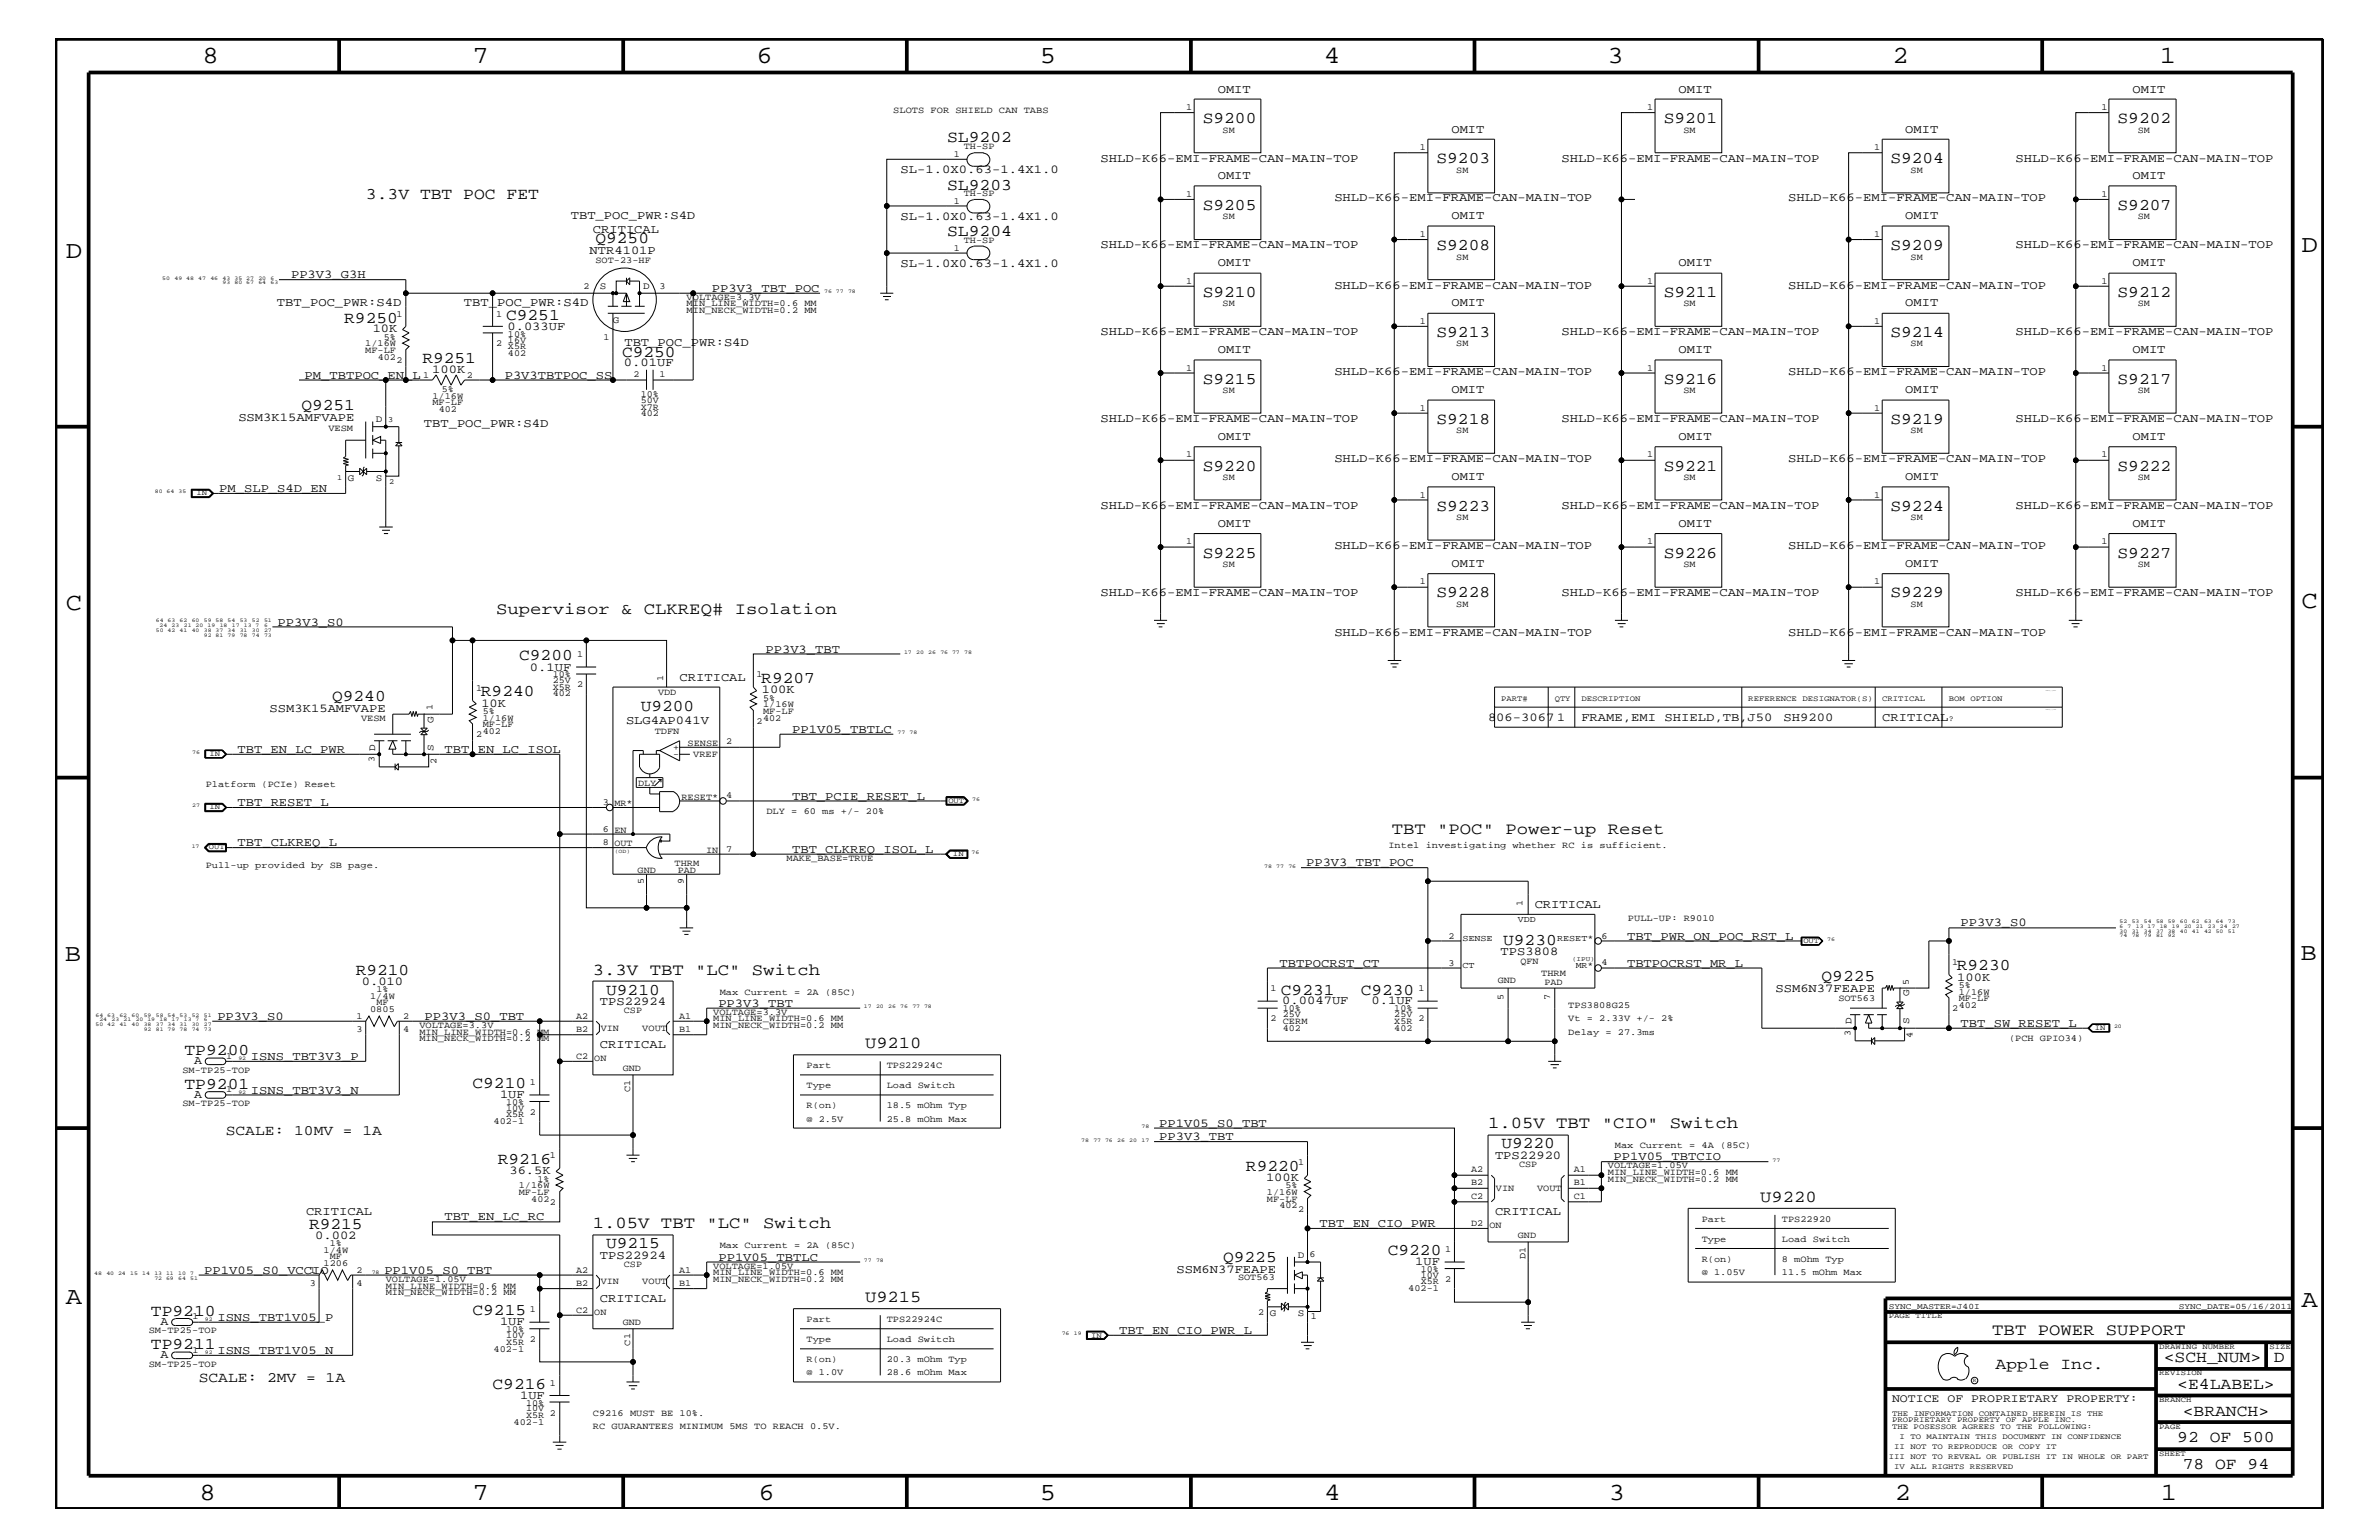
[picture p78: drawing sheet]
<svg xmlns="http://www.w3.org/2000/svg" width="432mm" height="279mm" viewBox="0 0 432 279" stroke-linecap="round" stroke-linejoin="round" font-family="sans-serif">
<defs><g id="words">
<g font-size="4.5">
<text x="36.7" y="11.5">8</text>
<text x="85.8" y="11.5">7</text>
<text x="137.3" y="11.5">6</text>
<text x="188.7" y="11.5">5</text>
<text x="240.3" y="11.5">4</text>
<text x="291.8" y="11.5">3</text>
<text x="343.5" y="11.5">2</text>
<text x="392" y="11.5">1</text>
<text x="11.9" y="46.8">D</text>
<text x="417.7" y="45.7">D</text>
<text x="11.9" y="110.6">C</text>
<text x="417.7" y="110.3">C</text>
<text x="11.8" y="174.3">B</text>
<text x="417.6" y="174.2">B</text>
<text x="11.9" y="236.7">A</text>
<text x="417.7" y="237.1">A</text>
<text x="36.2" y="272.1">8</text>
<text x="85.8" y="272.1">7</text>
<text x="137.7" y="272.1">6</text>
<text x="188.7" y="272.1">5</text>
<text x="240.4" y="272.1">4</text>
<text x="292" y="272.1">3</text>
<text x="343.9" y="272.1">2</text>
<text x="392.2" y="272.1">1</text>
</g>
<g font-size="3">
<text x="218.3" y="22.4">S9200</text>
<text x="302" y="22.4">S9201</text>
<text x="384.3" y="22.4">S9202</text>
<text x="171.9" y="25.9">SL9202</text>
<text x="260.7" y="29.7">S9203</text>
<text x="343.1" y="29.7">S9204</text>
<text x="171.9" y="34.4">SL9203</text>
<text x="66.4" y="36.2">3.3V TBT POC FET</text>
<text x="218.3" y="38.1">S9205</text>
<text x="384.3" y="38.1">S9207</text>
<text x="108.1" y="44.1">Q9250</text>
<text x="171.9" y="42.9">SL9204</text>
<text x="260.7" y="45.4">S9208</text>
<text x="343.1" y="45.4">S9209</text>
<text x="218.3" y="53.9">S9210</text>
<text x="302" y="53.9">S9211</text>
<text x="384.3" y="53.9">S9212</text>
<text x="62.5" y="58.5">R9250</text>
<text x="91.9" y="58">C9251</text>
<text x="76.7" y="65.9">R9251</text>
<text x="112.9" y="64.7">C9250</text>
<text x="260.7" y="61.2">S9213</text>
<text x="343.1" y="61.2">S9214</text>
<text x="218.3" y="69.6">S9215</text>
<text x="302" y="69.6">S9216</text>
<text x="384.3" y="69.6">S9217</text>
<text x="54.7" y="74.4">Q9251</text>
<text x="260.7" y="76.9">S9218</text>
<text x="343.1" y="76.9">S9219</text>
<text x="218.3" y="85.4">S9220</text>
<text x="302" y="85.4">S9221</text>
<text x="384.3" y="85.4">S9222</text>
<text x="260.7" y="92.7">S9223</text>
<text x="343.1" y="92.7">S9224</text>
<text x="218.3" y="101.2">S9225</text>
<text x="302" y="101.2">S9226</text>
<text x="384.3" y="101.2">S9227</text>
<text x="90" y="111.4">Supervisor &amp; CLKREQ# Isolation</text>
<text x="260.7" y="108.4">S9228</text>
<text x="343.1" y="108.4">S9229</text>
<text x="94.2" y="119.8">C9200</text>
<text x="138.2" y="124">R9207</text>
<text x="60.3" y="127.1">Q9240</text>
<text x="87.3" y="126.4">R9240</text>
<text x="116.3" y="129.1">U9200</text>
<text x="252.6" y="151.3">TBT &quot;POC&quot; Power-up Reset</text>
<text x="272.8" y="171.4">U9230</text>
<text x="64.6" y="176.9">R9210</text>
<text x="107.6" y="176.8">3.3V TBT &quot;LC&quot; Switch</text>
<text x="330.6" y="178">Q9225</text>
<text x="355.2" y="176.1">R9230</text>
<text x="110" y="180.5">U9210</text>
<text x="232.5" y="180.5">C9231</text>
<text x="247" y="180.5">C9230</text>
<text x="33.5" y="191.5">TP9200</text>
<text x="157" y="190.2">U9210</text>
<text x="33.5" y="197.6">TP9201</text>
<text x="85.8" y="197.4">C9210</text>
<text x="270.1" y="204.7">1.05V TBT &quot;CIO&quot; Switch</text>
<text x="272.5" y="208.3">U9220</text>
<text x="90.3" y="211.3">R9216</text>
<text x="226.1" y="212.5">R9220</text>
<text x="319.5" y="218">U9220</text>
<text x="56.1" y="223">R9215</text>
<text x="107.6" y="222.9">1.05V TBT &quot;LC&quot; Switch</text>
<text x="110" y="226.5">U9215</text>
<text x="251.9" y="227.7">C9220</text>
<text x="222" y="229">Q9225</text>
<text x="27.4" y="238.8">TP9210</text>
<text x="85.8" y="238.6">C9215</text>
<text x="157" y="236.2">U9215</text>
<text x="27.4" y="244.8">TP9211</text>
<text x="361.6" y="242.3">TBT POWER SUPPORT</text>
<text x="89.4" y="252">C9216</text>
<text x="362.2" y="248.4">Apple Inc.</text>
<text x="392.7" y="247.1">&lt;SCH_NUM&gt;</text>
<text x="395.2" y="252">&lt;E4LABEL&gt;</text>
<text x="412.7" y="247.1">D</text>
<text x="396.2" y="256.8">&lt;BRANCH&gt;</text>
<text x="395.2" y="261.6">92 OF 500</text>
<text x="396.2" y="266.6">78 OF 94</text>
</g>
<g font-size="2.6">
<text x="41" y="205.9">SCALE: 10MV = 1A</text>
<text x="36.1" y="250.7">SCALE: 2MV = 1A</text>
</g>
<g font-size="2.2">
<text x="221" y="16.8">OMIT</text>
<text x="304.7" y="16.8">OMIT</text>
<text x="387.1" y="16.8">OMIT</text>
<text x="199.8" y="29.3">SHLD-K66-EMI-FRAME-CAN-MAIN-TOP</text>
<text x="263.4" y="24.1">OMIT</text>
<text x="283.4" y="29.3">SHLD-K66-EMI-FRAME-CAN-MAIN-TOP</text>
<text x="345.8" y="24.1">OMIT</text>
<text x="365.8" y="29.3">SHLD-K66-EMI-FRAME-CAN-MAIN-TOP</text>
<text x="163.4" y="31.4">SL-1.0X0.63-1.4X1.0</text>
<text x="221" y="32.5">OMIT</text>
<text x="387.1" y="32.5">OMIT</text>
<text x="103.6" y="39.8">TBT_POC_PWR:S4D</text>
<text x="163.4" y="40">SL-1.0X0.63-1.4X1.0</text>
<text x="242.2" y="36.5">SHLD-K66-EMI-FRAME-CAN-MAIN-TOP</text>
<text x="263.4" y="39.8">OMIT</text>
<text x="324.6" y="36.5">SHLD-K66-EMI-FRAME-CAN-MAIN-TOP</text>
<text x="345.8" y="39.8">OMIT</text>
<text x="107" y="46.1">NTR4101P</text>
<text x="107.6" y="42.3">CRITICAL</text>
<text x="199.8" y="45.1">SHLD-K66-EMI-FRAME-CAN-MAIN-TOP</text>
<text x="365.8" y="45.1">SHLD-K66-EMI-FRAME-CAN-MAIN-TOP</text>
<text x="52.8" y="50.5">PP3V3_G3H</text>
<text x="129.2" y="52.9">PP3V3_TBT_POC</text>
<text x="163.4" y="48.5">SL-1.0X0.63-1.4X1.0</text>
<text x="221" y="48.3">OMIT</text>
<text x="242.2" y="52.4">SHLD-K66-EMI-FRAME-CAN-MAIN-TOP</text>
<text x="304.7" y="48.3">OMIT</text>
<text x="324.6" y="52.4">SHLD-K66-EMI-FRAME-CAN-MAIN-TOP</text>
<text x="387.1" y="48.3">OMIT</text>
<text x="50.2" y="55.6">TBT_POC_PWR:S4D</text>
<text x="84.2" y="55.6">TBT_POC_PWR:S4D</text>
<text x="92.1" y="59.8">0.033UF</text>
<text x="263.4" y="55.6">OMIT</text>
<text x="345.8" y="55.6">OMIT</text>
<text x="67.6" y="60.3">10K</text>
<text x="113.3" y="62.9">TBT_POC_PWR:S4D</text>
<text x="199.8" y="60.8">SHLD-K66-EMI-FRAME-CAN-MAIN-TOP</text>
<text x="221" y="64">OMIT</text>
<text x="283.4" y="60.8">SHLD-K66-EMI-FRAME-CAN-MAIN-TOP</text>
<text x="304.7" y="64">OMIT</text>
<text x="365.8" y="60.8">SHLD-K66-EMI-FRAME-CAN-MAIN-TOP</text>
<text x="387.1" y="64">OMIT</text>
<text x="55.3" y="68.7">PM_TBTPOC_EN_L</text>
<text x="78.4" y="67.6">100K</text>
<text x="91.6" y="68.7">P3V3TBTPOC_SS</text>
<text x="113.2" y="66.5">0.01UF</text>
<text x="242.2" y="68.1">SHLD-K66-EMI-FRAME-CAN-MAIN-TOP</text>
<text x="263.4" y="71.3">OMIT</text>
<text x="324.6" y="68.1">SHLD-K66-EMI-FRAME-CAN-MAIN-TOP</text>
<text x="345.8" y="71.3">OMIT</text>
<text x="43.3" y="76.3">SSM3K15AMFVAPE</text>
<text x="76.9" y="77.4">TBT_POC_PWR:S4D</text>
<text x="199.8" y="76.6">SHLD-K66-EMI-FRAME-CAN-MAIN-TOP</text>
<text x="283.4" y="76.6">SHLD-K66-EMI-FRAME-CAN-MAIN-TOP</text>
<text x="365.8" y="76.6">SHLD-K66-EMI-FRAME-CAN-MAIN-TOP</text>
<text x="221" y="79.9">OMIT</text>
<text x="242.2" y="83.8">SHLD-K66-EMI-FRAME-CAN-MAIN-TOP</text>
<text x="304.7" y="79.9">OMIT</text>
<text x="324.6" y="83.8">SHLD-K66-EMI-FRAME-CAN-MAIN-TOP</text>
<text x="387.1" y="79.9">OMIT</text>
<text x="39.8" y="89.2">PM_SLP_S4D_EN</text>
<text x="263.4" y="87.1">OMIT</text>
<text x="345.8" y="87.1">OMIT</text>
<text x="199.8" y="92.3">SHLD-K66-EMI-FRAME-CAN-MAIN-TOP</text>
<text x="221" y="95.6">OMIT</text>
<text x="283.4" y="92.3">SHLD-K66-EMI-FRAME-CAN-MAIN-TOP</text>
<text x="304.7" y="95.6">OMIT</text>
<text x="365.8" y="92.3">SHLD-K66-EMI-FRAME-CAN-MAIN-TOP</text>
<text x="387.1" y="95.6">OMIT</text>
<text x="242.2" y="99.6">SHLD-K66-EMI-FRAME-CAN-MAIN-TOP</text>
<text x="324.6" y="99.6">SHLD-K66-EMI-FRAME-CAN-MAIN-TOP</text>
<text x="263.4" y="102.9">OMIT</text>
<text x="345.8" y="102.9">OMIT</text>
<text x="50.4" y="113.6">PP3V3_S0</text>
<text x="199.8" y="108.1">SHLD-K66-EMI-FRAME-CAN-MAIN-TOP</text>
<text x="283.4" y="108.1">SHLD-K66-EMI-FRAME-CAN-MAIN-TOP</text>
<text x="365.8" y="108.1">SHLD-K66-EMI-FRAME-CAN-MAIN-TOP</text>
<text x="138.9" y="118.4">PP3V3_TBT</text>
<text x="242.2" y="115.3">SHLD-K66-EMI-FRAME-CAN-MAIN-TOP</text>
<text x="324.6" y="115.3">SHLD-K66-EMI-FRAME-CAN-MAIN-TOP</text>
<text x="96.2" y="121.7">0.1UF</text>
<text x="123.4" y="123.5">CRITICAL</text>
<text x="138.3" y="125.8">100K</text>
<text x="48.9" y="129.1">SSM3K15AMFVAPE</text>
<text x="87.4" y="128.2">10K</text>
<text x="113.6" y="131.3">SLG4AP041V</text>
<text x="270.1" y="130.8">806-3067</text>
<text x="282.7" y="130.8">1</text>
<text x="287" y="130.8">FRAME,EMI SHIELD,TB,J50</text>
<text x="323.7" y="130.8">SH9200</text>
<text x="341.6" y="130.8">CRITICAL</text>
<text x="43.1" y="136.6">TBT_EN_LC_PWR</text>
<text x="80.7" y="136.6">TBT_EN_LC_ISOL</text>
<text x="143.8" y="133">PP1V05_TBTLC</text>
<text x="43.1" y="146.2">TBT_RESET_L</text>
<text x="143.8" y="145.1">TBT_PCIE_RESET_L</text>
<text x="43.1" y="153.5">TBT_CLKREQ_L</text>
<text x="143.8" y="154.7">TBT_CLKREQ_ISOL_L</text>
<text x="237.1" y="157.2">PP3V3_TBT_POC</text>
<text x="278.6" y="164.7">CRITICAL</text>
<text x="272.4" y="173.3">TPS3808</text>
<text x="295.3" y="170.5">TBT_PWR_ON_POC_RST_L</text>
<text x="355.9" y="168.1">PP3V3_S0</text>
<text x="65.7" y="178.7">0.010</text>
<text x="232.2" y="175.4">TBTPOCRST_CT</text>
<text x="295.3" y="175.4">TBTPOCRST_MR_L</text>
<text x="322.2" y="179.9">SSM6N37FEAPE</text>
<text x="355.3" y="177.9">100K</text>
<text x="39.5" y="185">PP3V3_S0</text>
<text x="77" y="185">PP3V3_S0_TBT</text>
<text x="108.9" y="182.4">TPS22924</text>
<text x="130.4" y="182.7">PP3V3_TBT</text>
<text x="232.7" y="182.2">0.0047UF</text>
<text x="248.9" y="182.2">0.1UF</text>
<text x="108.9" y="190.2">CRITICAL</text>
<text x="355.9" y="186.3">TBT_SW_RESET_L</text>
<text x="35.2" y="193.1">A</text>
<text x="45.6" y="192.3">ISNS_TBT3V3_P</text>
<text x="35.2" y="199.2">A</text>
<text x="45.6" y="198.4">ISNS_TBT3V3_N</text>
<text x="90.8" y="199.2">1UF</text>
<text x="210.4" y="204.4">PP1V05_S0_TBT</text>
<text x="210.4" y="206.9">PP3V3_TBT</text>
<text x="92.5" y="213">36.5K</text>
<text x="229.8" y="214.2">100K</text>
<text x="271.4" y="210.3">TPS22920</text>
<text x="292.9" y="210.5">PP1V05_TBTCIO</text>
<text x="55.5" y="220.4">CRITICAL</text>
<text x="80.7" y="221.4">TBT_EN_LC_RC</text>
<text x="271.4" y="220.4">CRITICAL</text>
<text x="57.2" y="224.7">0.002</text>
<text x="239.5" y="222.6">TBT_EN_CIO_PWR</text>
<text x="37.1" y="231.1">PP1V05_S0_VCCIO</text>
<text x="69.8" y="231.1">PP1V05_S0_TBT</text>
<text x="108.9" y="228.5">TPS22924</text>
<text x="130.4" y="228.7">PP1V05_TBTLC</text>
<text x="213.5" y="230.9">SSM6N37FEAPE</text>
<text x="256.9" y="229.6">1UF</text>
<text x="39.5" y="239.6">ISNS_TBT1V05_P</text>
<text x="108.9" y="236.2">CRITICAL</text>
<text x="29.1" y="240.4">A</text>
<text x="39.5" y="245.6">ISNS_TBT1V05_N</text>
<text x="90.8" y="240.5">1UF</text>
<text x="203.1" y="242">TBT_EN_CIO_PWR_L</text>
<text x="29.1" y="246.4">A</text>
<text x="94.4" y="253.8">1UF</text>
</g>
<text font-size="2.1" x="343.4" y="254.4">NOTICE OF PROPRIETARY PROPERTY:</text>
<g font-size="1.8">
<text x="108.9" y="52.5">S</text>
<text x="116.8" y="52.5">D</text>
<text x="111.3" y="58.6">G</text>
<text x="68.2" y="76.7">D</text>
<text x="63.2" y="87.2">G</text>
<text x="68.2" y="87.2">S</text>
<text x="78.7" y="131.1" transform="rotate(-90 78.7 131.1)">G</text>
<text x="68.1" y="136.2" transform="rotate(-90 68.1 136.2)">D</text>
<text x="78.7" y="136.2" transform="rotate(-90 78.7 136.2)">S</text>
<text x="336" y="185.9" transform="rotate(-90 336 185.9)">D</text>
<text x="346.5" y="185.9" transform="rotate(-90 346.5 185.9)">S</text>
<text x="346.5" y="180.8" transform="rotate(-90 346.5 180.8)">G</text>
<text x="235.5" y="228.2">D</text>
<text x="230.5" y="238.8">G</text>
<text x="235.5" y="238.8">S</text>
</g>
<g font-size="1.7">
<text x="162.1" y="20.4">SLOTS FOR SHIELD CAN TABS</text>
<text x="215.3" y="20">1</text>
<text x="299" y="20">1</text>
<text x="381.4" y="20">1</text>
<text x="173.1" y="28.6">1</text>
<text x="174.9" y="27.1">TH-SP</text>
<text x="221.9" y="24.1">SM</text>
<text x="257.7" y="27.2">1</text>
<text x="305.6" y="24.1">SM</text>
<text x="340.2" y="27.2">1</text>
<text x="388" y="24.1">SM</text>
<text x="174.9" y="35.6">TH-SP</text>
<text x="215.3" y="35.8">1</text>
<text x="264.3" y="31.4">SM</text>
<text x="346.8" y="31.4">SM</text>
<text x="381.4" y="35.8">1</text>
<text x="173.1" y="37">1</text>
<text x="221.9" y="39.8">SM</text>
<text x="388" y="39.8">SM</text>
<text x="108.1" y="47.7">SOT-23-HF</text>
<text x="173.1" y="45.5">1</text>
<text x="174.9" y="44.1">TH-SP</text>
<text x="257.7" y="43">1</text>
<text x="264.3" y="47.1">SM</text>
<text x="340.2" y="43">1</text>
<text x="346.8" y="47.1">SM</text>
<text x="105.9" y="52.5">2</text>
<text x="119.7" y="52.5">3</text>
<text x="215.3" y="51.5">1</text>
<text x="299" y="51.5">1</text>
<text x="381.4" y="51.5">1</text>
<text x="72" y="57.4">1</text>
<text x="90.1" y="57.4">1</text>
<text x="124.6" y="54.4">VOLTAGE=3.3V</text>
<text x="124.6" y="56.8">MIN_NECK_WIDTH=0.2 MM</text>
<text x="124.6" y="55.6">MIN_LINE_WIDTH=0.6 MM</text>
<text x="221.9" y="55.6">SM</text>
<text x="257.7" y="58.8">1</text>
<text x="305.6" y="55.6">SM</text>
<text x="340.2" y="58.8">1</text>
<text x="388" y="55.6">SM</text>
<text x="66.3" y="64">MF-LF</text>
<text x="66.3" y="62.9">1/16W</text>
<text x="68.6" y="65.3">402</text>
<text x="69.7" y="61.7">5%</text>
<text x="72" y="65.9">2</text>
<text x="90.1" y="62.9">2</text>
<text x="92.2" y="62.2">16V</text>
<text x="92.2" y="61.1">10%</text>
<text x="92.2" y="64.5">402</text>
<text x="92.2" y="63.4">X5R</text>
<text x="109.6" y="61.7">1</text>
<text x="264.3" y="62.9">SM</text>
<text x="346.8" y="62.9">SM</text>
<text x="76.8" y="68.5">1</text>
<text x="80.2" y="71.1">5%</text>
<text x="84.8" y="68.5">2</text>
<text x="115" y="68.4">2</text>
<text x="116.3" y="72">10%</text>
<text x="119.7" y="68.4">1</text>
<text x="215.3" y="67.3">1</text>
<text x="221.9" y="71.3">SM</text>
<text x="299" y="67.3">1</text>
<text x="305.6" y="71.3">SM</text>
<text x="381.4" y="67.3">1</text>
<text x="388" y="71.3">SM</text>
<text x="78.5" y="72.3">1/16W</text>
<text x="78.5" y="73.5">MF-LF</text>
<text x="79.6" y="74.7">402</text>
<text x="116.3" y="73.2">50V</text>
<text x="116.3" y="75.6">402</text>
<text x="116.3" y="74.4">X7R</text>
<text x="257.7" y="74.5">1</text>
<text x="340.2" y="74.5">1</text>
<text x="59.6" y="78.3">VESM</text>
<text x="215.3" y="83">1</text>
<text x="264.3" y="78.6">SM</text>
<text x="299" y="83">1</text>
<text x="346.8" y="78.6">SM</text>
<text x="381.4" y="83">1</text>
<text x="221.9" y="87.1">SM</text>
<text x="305.6" y="87.1">SM</text>
<text x="388" y="87.1">SM</text>
<text x="257.7" y="90.3">1</text>
<text x="264.3" y="94.3">SM</text>
<text x="340.2" y="90.3">1</text>
<text x="346.8" y="94.3">SM</text>
<text x="215.3" y="98.7">1</text>
<text x="299" y="98.7">1</text>
<text x="381.4" y="98.7">1</text>
<text x="221.9" y="102.9">SM</text>
<text x="257.7" y="106">1</text>
<text x="305.6" y="102.9">SM</text>
<text x="340.2" y="106">1</text>
<text x="388" y="102.9">SM</text>
<text x="264.3" y="110.2">SM</text>
<text x="346.8" y="110.2">SM</text>
<text x="104.7" y="119.2">1</text>
<text x="86.4" y="125.3">1</text>
<text x="100.3" y="125.2">X5R</text>
<text x="100.3" y="122.9">10%</text>
<text x="100.3" y="124">25V</text>
<text x="104.7" y="124.7">2</text>
<text x="120.4" y="123.5" transform="rotate(-90 120.4 123.5)">1</text>
<text x="137.3" y="122.9">1</text>
<text x="65.5" y="130.8">VESM</text>
<text x="78.5" y="128.9" transform="rotate(-90 78.5 128.9)">1</text>
<text x="87.6" y="131.9">MF-LF</text>
<text x="87.6" y="129.6">5%</text>
<text x="87.6" y="130.8">1/16W</text>
<text x="100.3" y="126.4">402</text>
<text x="119.5" y="126.2">VDD</text>
<text x="137.3" y="131.3">2</text>
<text x="138.5" y="129.6">MF-LF</text>
<text x="138.5" y="130.8">402</text>
<text x="138.5" y="127.1">5%</text>
<text x="138.5" y="128.3">1/16W</text>
<text x="86.4" y="133.8">2</text>
<text x="87.6" y="133.2">402</text>
<text x="118.8" y="133.2">TDFN</text>
<text x="122.2" y="136">+</text>
<text x="122.2" y="137.3">-</text>
<text x="124.8" y="135.3">SENSE</text>
<text x="125.8" y="137.3">VREF</text>
<text x="131.8" y="135.1">2</text>
<text x="37.3" y="142.9">Platform (PCIe) Reset</text>
<text x="68" y="138.3" transform="rotate(-90 68 138.3)">3</text>
<text x="79.2" y="138.5" transform="rotate(-90 79.2 138.5)">2</text>
<text x="115.8" y="142.5">DLY</text>
<text x="109.4" y="146">3</text>
<text x="111.5" y="146.2">MR*</text>
<text x="123.7" y="145.1">RESET*</text>
<text x="131.8" y="144.8">4</text>
<text x="139.1" y="147.7">DLY = 60 ms +/- 20%</text>
<text x="109.4" y="153.3">8</text>
<text x="109.4" y="150.9">6</text>
<text x="111.5" y="153.5">OUT</text>
<text x="111.5" y="151.1">EN</text>
<text x="128.2" y="154.7">IN</text>
<text x="131.8" y="154.5">7</text>
<text x="252" y="153.8">Intel investigating whether RC is sufficient.</text>
<text x="37.3" y="157.4">Pull-up provided by SB page.</text>
<text x="115.7" y="158.4">GND</text>
<text x="116.8" y="160.5" transform="rotate(-90 116.8 160.5)">5</text>
<text x="122.4" y="157.2">THRM</text>
<text x="123" y="158.4">PAD</text>
<text x="124.1" y="160.5" transform="rotate(-90 124.1 160.5)">9</text>
<text x="142.7" y="156.2">MAKE_BASE=TRUE</text>
<text x="276.4" y="164.5" transform="rotate(-90 276.4 164.5)">1</text>
<text x="295.5" y="167.1">PULL-UP: R9010</text>
<text x="262.9" y="170.3">2</text>
<text x="290.7" y="170.3">6</text>
<text x="68.3" y="179.9">1%</text>
<text x="230.6" y="179.9">1</text>
<text x="257.5" y="179.9">1</text>
<text x="262.9" y="175.2">3</text>
<text x="271.9" y="178.4">GND</text>
<text x="276" y="174.9">QFN</text>
<text x="279.7" y="177.2">THRM</text>
<text x="280.3" y="178.7">PAD</text>
<text x="290.7" y="175.1">4</text>
<text x="346.5" y="178.7" transform="rotate(-90 346.5 178.7)">5</text>
<text x="354.3" y="175">1</text>
<text x="355.5" y="179.3">5%</text>
<text x="64.7" y="184.9">1</text>
<text x="67.2" y="183.6">0805</text>
<text x="67.2" y="181.2">1/4W</text>
<text x="68.3" y="182.4">MF</text>
<text x="73.2" y="184.9">2</text>
<text x="104.6" y="184.9">A2</text>
<text x="113.2" y="183.8">CSP</text>
<text x="123.3" y="184.9">A1</text>
<text x="129.5" y="184.1">VOLTAGE=3.3V</text>
<text x="129.5" y="185.3">MIN_LINE_WIDTH=0.6 MM</text>
<text x="130.6" y="180.5">Max Current = 2A (85C)</text>
<text x="230.6" y="185.3">2</text>
<text x="232.8" y="185.8">CERM</text>
<text x="232.8" y="183.5">10%</text>
<text x="232.8" y="184.6">25V</text>
<text x="253.1" y="185.8">X5R</text>
<text x="253.1" y="183.5">10%</text>
<text x="253.1" y="184.6">25V</text>
<text x="257.5" y="185.3">2</text>
<text x="272.9" y="181.5" transform="rotate(-90 272.9 181.5)">5</text>
<text x="281.3" y="181.5" transform="rotate(-90 281.3 181.5)">7</text>
<text x="284.6" y="182.9">TPS3808G25</text>
<text x="284.6" y="185.3">Vt = 2.33V +/- 2%</text>
<text x="333.7" y="181.6">SOT563</text>
<text x="354.3" y="183.5">2</text>
<text x="355.5" y="181.6">MF-LF</text>
<text x="355.5" y="182.9">402</text>
<text x="355.5" y="180.5">1/16W</text>
<text x="64.7" y="187.2">3</text>
<text x="73.2" y="187.2">4</text>
<text x="76.1" y="186.5">VOLTAGE=3.3V</text>
<text x="76.1" y="187.7">MIN_LINE_WIDTH=0.6 MM</text>
<text x="76.1" y="188.9">MIN_NECK_WIDTH=0.2 MM</text>
<text x="104.6" y="187.2">B2</text>
<text x="109.1" y="187">VIN</text>
<text x="116.6" y="187">VOUT</text>
<text x="123.3" y="187.2">B1</text>
<text x="129.5" y="186.5">MIN_NECK_WIDTH=0.2 MM</text>
<text x="232.8" y="187">402</text>
<text x="253.1" y="187">402</text>
<text x="284.6" y="187.7">Delay = 27.3ms</text>
<text x="335.9" y="188" transform="rotate(-90 335.9 188)">3</text>
<text x="347.1" y="188.2" transform="rotate(-90 347.1 188.2)">4</text>
<text x="364.7" y="188.9">(PCH GPIO34)</text>
<text x="33.1" y="194.7">SM-TP25-TOP</text>
<text x="41.1" y="192.1">1</text>
<text x="96.2" y="196.8">1</text>
<text x="104.6" y="192.1">C2</text>
<text x="107.9" y="192.6">ON</text>
<text x="113" y="194.3">GND</text>
<text x="146.4" y="193.7">Part</text>
<text x="146.4" y="197.4">Type</text>
<text x="161" y="193.7">TPS22924C</text>
<text x="161" y="197.4">Load Switch</text>
<text x="33.1" y="200.7">SM-TP25-TOP</text>
<text x="41.1" y="198.1">1</text>
<text x="89.6" y="204">402-1</text>
<text x="91.9" y="202.7">X5R 2</text>
<text x="91.9" y="200.4">10%</text>
<text x="91.9" y="201.5">10V</text>
<text x="114.4" y="198.1" transform="rotate(-90 114.4 198.1)">C1</text>
<text x="146.4" y="203.5">@ 2.5V</text>
<text x="146.4" y="201">R(on)</text>
<text x="161" y="201">18.5 mOhm Typ</text>
<text x="161" y="203.5">25.8 mOhm Max</text>
<text x="293.1" y="208.3">Max Current = 4A (85C)</text>
<text x="94.1" y="215.6">1/16W</text>
<text x="97.5" y="214.4">1%</text>
<text x="99.8" y="210.2">1</text>
<text x="233.3" y="215.6">5%</text>
<text x="235.6" y="211.4">1</text>
<text x="267" y="215.1">B2</text>
<text x="267" y="212.7">A2</text>
<text x="275.7" y="211.7">CSP</text>
<text x="285.7" y="215.1">B1</text>
<text x="285.7" y="212.7">A1</text>
<text x="291.8" y="211.9">VOLTAGE=1.05V</text>
<text x="291.8" y="213.2">MIN_LINE_WIDTH=0.6 MM</text>
<text x="291.8" y="214.4">MIN_NECK_WIDTH=0.2 MM</text>
<text x="94.1" y="216.9">MF-LF</text>
<text x="96.4" y="218">402</text>
<text x="99.8" y="218.6">2</text>
<text x="230" y="218">MF-LF</text>
<text x="230" y="216.9">1/16W</text>
<text x="232.2" y="219.2">402</text>
<text x="235.6" y="219.8">2</text>
<text x="267" y="217.5">C2</text>
<text x="271.5" y="216.1">VIN</text>
<text x="279" y="216.1">VOUT</text>
<text x="285.7" y="217.5">C1</text>
<text x="308.9" y="221.7">Part</text>
<text x="323.4" y="221.7">TPS22920</text>
<text x="58.7" y="227.3">1/4W</text>
<text x="59.9" y="226">1%</text>
<text x="130.6" y="226.5">Max Current = 2A (85C)</text>
<text x="262.3" y="227.1">1</text>
<text x="267" y="222.4">D2</text>
<text x="270.3" y="222.9">ON</text>
<text x="275.5" y="224.6">GND</text>
<text x="308.9" y="225.3">Type</text>
<text x="323.4" y="225.3">Load Switch</text>
<text x="56.2" y="233.3">3</text>
<text x="56.2" y="231">1</text>
<text x="58.7" y="229.6">1206</text>
<text x="59.9" y="228.5">MF</text>
<text x="64.7" y="233.3">4</text>
<text x="64.7" y="231">2</text>
<text x="70" y="232.6">VOLTAGE=1.05V</text>
<text x="70" y="233.8">MIN_LINE_WIDTH=0.6 MM</text>
<text x="104.6" y="233.3">B2</text>
<text x="104.6" y="230.9">A2</text>
<text x="109.1" y="233">VIN</text>
<text x="113.2" y="229.9">CSP</text>
<text x="116.6" y="233">VOUT</text>
<text x="123.3" y="233.3">B1</text>
<text x="123.3" y="230.9">A1</text>
<text x="129.5" y="230.2">VOLTAGE=1.05V</text>
<text x="129.5" y="231.3">MIN_LINE_WIDTH=0.6 MM</text>
<text x="129.5" y="232.6">MIN_NECK_WIDTH=0.2 MM</text>
<text x="224.7" y="232.2">SOT563</text>
<text x="237.7" y="228.1">6</text>
<text x="257.9" y="233">X5R 2</text>
<text x="257.9" y="230.7">10%</text>
<text x="257.9" y="231.8">10V</text>
<text x="276.9" y="228.4" transform="rotate(-90 276.9 228.4)">D1</text>
<text x="308.9" y="231.3">@ 1.05V</text>
<text x="308.9" y="229">R(on)</text>
<text x="323.4" y="231.3">11.5 mOhm Max</text>
<text x="323.4" y="229">8 mOhm Typ</text>
<text x="35" y="239.4">1</text>
<text x="70" y="235">MIN_NECK_WIDTH=0.2 MM</text>
<text x="96.2" y="238">1</text>
<text x="104.6" y="238.2">C2</text>
<text x="107.9" y="238.6">ON</text>
<text x="146.4" y="239.9">Part</text>
<text x="161" y="239.9">TPS22924C</text>
<text x="228.3" y="238.6">2</text>
<text x="237.9" y="239.4">1</text>
<text x="255.6" y="234.3">402-1</text>
<text x="27" y="241.9">SM-TP25-TOP</text>
<text x="35" y="245.4">1</text>
<text x="89.6" y="245.2">402-1</text>
<text x="91.9" y="244">X5R 2</text>
<text x="91.9" y="241.7">10%</text>
<text x="91.9" y="242.8">10V</text>
<text x="113" y="240.3">GND</text>
<text x="114.4" y="244.1" transform="rotate(-90 114.4 244.1)">C1</text>
<text x="146.4" y="243.5">Type</text>
<text x="161" y="243.5">Load Switch</text>
<text x="27" y="248">SM-TP25-TOP</text>
<text x="99.8" y="251.4">1</text>
<text x="146.4" y="249.5">@ 1.0V</text>
<text x="146.4" y="247.1">R(on)</text>
<text x="161" y="247.1">20.3 mOhm Typ</text>
<text x="161" y="249.5">28.6 mOhm Max</text>
<text x="95.5" y="257.3">X5R</text>
<text x="95.5" y="255">10%</text>
<text x="95.5" y="256.1">10V</text>
<text x="99.8" y="256.8">2</text>
<text x="107.6" y="256.8">C9216 MUST BE 10%.</text>
<text x="93.2" y="258.5">402-1</text>
<text x="107.6" y="259.3">RC GUARANTEES MINIMUM 5MS TO REACH 0.5V.</text>
</g>
<g font-size="1.6">
<text x="275.5" y="167.3">VDD</text>
<text x="265.4" y="170.7">SENSE</text>
<text x="282.6" y="170.7">RESET*</text>
<text x="265.4" y="175.6">CT</text>
<text x="286" y="175.6">MR*</text>
</g>
<g font-size="1.5">
<text x="342.8" y="237.4">SYNC_MASTER=J40I</text>
<text x="395.5" y="237.4">SYNC_DATE=05/16/2011</text>
</g>
<g font-size="1.4">
<text x="70.4" y="76.6">3</text>
<text x="35.6" y="89.9">IN</text>
<text x="61.2" y="87.1">1</text>
<text x="70.6" y="87.8">2</text>
<text x="272.5" y="127.1">PART#</text>
<text x="282.2" y="127.1">QTY</text>
<text x="287" y="127.1">DESCRIPTION</text>
<text x="317.3" y="127.1">REFERENCE DESIGNATOR(S)</text>
<text x="341.6" y="127.1">CRITICAL</text>
<text x="353.7" y="130.8">?</text>
<text x="353.7" y="127.1">BOM OPTION</text>
<text x="38" y="137.2">IN</text>
<text x="38" y="146.8">IN</text>
<text x="172.1" y="145.7">OUT</text>
<text x="37.9" y="154.1">OUT</text>
<text x="173" y="155.4">IN</text>
<text x="327.3" y="171.1">OUT</text>
<text x="380.2" y="186.9">IN</text>
<text x="342.8" y="239.2">PAGE TITLE</text>
<text x="198" y="242.7">IN</text>
<text x="391.9" y="244.7">DRAWING NUMBER</text>
<text x="411.9" y="244.7">SIZE</text>
<text x="391.9" y="249.5">REVISION</text>
<text x="343.4" y="256.8">THE INFORMATION CONTAINED HEREIN IS THE</text>
<text x="391.9" y="254.4">BRANCH</text>
<text x="343.4" y="258">PROPRIETARY PROPERTY OF APPLE INC.</text>
<text x="343.4" y="259.3">THE POSESSOR AGREES TO THE FOLLOWING:</text>
<text x="343.8" y="262.9">II NOT TO REPRODUCE OR COPY IT</text>
<text x="344.8" y="261.1">I TO MAINTAIN THIS DOCUMENT IN CONFIDENCE</text>
<text x="391.9" y="259.3">PAGE</text>
<text x="342.8" y="264.7">III NOT TO REVEAL OR PUBLISH IT IN WHOLE OR PART</text>
<text x="343.8" y="266.6">IV ALL RIGHTS RESERVED</text>
<text x="391.9" y="264.1">SHEET</text>
</g>
<text font-size="1.2" x="285.3" y="174.4">(IPU)</text>
<g font-size="1">
<text x="29.5" y="50.7">50</text>
<text x="31.7" y="50.7">49 48</text>
<text x="36" y="50.7">47</text>
<text x="38.2" y="50.7">46</text>
<text x="40.4" y="51.6">93</text>
<text x="40.4" y="50.7">43</text>
<text x="42.6" y="51.6">80 67</text>
<text x="42.6" y="50.7">35 27</text>
<text x="46.9" y="51.6">64</text>
<text x="46.9" y="50.7">20</text>
<text x="49.1" y="51.6">63</text>
<text x="49.1" y="50.7">6</text>
<text x="149.6" y="53.2">76 77</text>
<text x="153.9" y="53.2">78</text>
<text x="28.1" y="89.5">80 64</text>
<text x="32.4" y="89.5">35</text>
<text x="28.3" y="112.9">64 63</text>
<text x="29" y="113.7">24</text>
<text x="31.2" y="113.7">23</text>
<text x="32.6" y="112.9">62</text>
<text x="33.4" y="113.7">21 20</text>
<text x="34.8" y="112.9">60</text>
<text x="37" y="112.9">59 58</text>
<text x="37.7" y="113.7">19</text>
<text x="39.9" y="113.7">18</text>
<text x="41.3" y="112.9">54</text>
<text x="42.1" y="113.7">17</text>
<text x="43.5" y="112.9">53</text>
<text x="44.3" y="113.7">13 7</text>
<text x="45.7" y="112.9">52</text>
<text x="47.9" y="113.7">6</text>
<text x="47.9" y="112.9">51</text>
<text x="28.3" y="114.7">50 42</text>
<text x="32.6" y="114.7">41</text>
<text x="34.8" y="114.7">40</text>
<text x="37" y="114.7">38 37</text>
<text x="37" y="115.5">92 81</text>
<text x="41.3" y="114.7">34</text>
<text x="41.3" y="115.5">79</text>
<text x="43.5" y="114.7">31</text>
<text x="43.5" y="115.5">78</text>
<text x="45.7" y="114.7">30</text>
<text x="45.7" y="115.5">74</text>
<text x="47.9" y="114.7">27</text>
<text x="47.9" y="115.5">73</text>
<text x="164.1" y="118.6">17</text>
<text x="166.3" y="118.6">20</text>
<text x="168.5" y="118.6">26</text>
<text x="170.7" y="118.6">76 77</text>
<text x="175" y="118.6">78</text>
<text x="34.9" y="136.8">76</text>
<text x="162.9" y="133.2">77</text>
<text x="165.1" y="133.2">78</text>
<text x="34.9" y="146.5">27</text>
<text x="176.4" y="145.3">76</text>
<text x="34.8" y="153.8">17</text>
<text x="111.6" y="154.7">(OD)</text>
<text x="176.4" y="155">76</text>
<text x="229.4" y="157.4">78</text>
<text x="231.6" y="157.4">77</text>
<text x="233.8" y="157.4">76</text>
<text x="384.7" y="167.5">52</text>
<text x="386.9" y="167.5">53</text>
<text x="389.1" y="167.5">54</text>
<text x="391.3" y="167.5">58 59</text>
<text x="395.6" y="167.5">60</text>
<text x="397.8" y="167.5">62</text>
<text x="400.1" y="167.5">63 64</text>
<text x="404.4" y="167.5">73</text>
<text x="331.6" y="170.7">76</text>
<text x="384.7" y="168.3">6</text>
<text x="384.7" y="169.2">30</text>
<text x="384.7" y="170">74</text>
<text x="386.2" y="168.3">7</text>
<text x="386.9" y="169.2">31</text>
<text x="386.9" y="170">78</text>
<text x="387.7" y="168.3">13 17</text>
<text x="389.1" y="169.2">34</text>
<text x="389.1" y="170">79</text>
<text x="391.3" y="169.2">37 38</text>
<text x="391.3" y="170">81 92</text>
<text x="392" y="168.3">18</text>
<text x="394.2" y="168.3">19</text>
<text x="395.6" y="169.2">40</text>
<text x="396.4" y="168.3">20 21</text>
<text x="397.8" y="169.2">41</text>
<text x="400.1" y="169.2">42 50</text>
<text x="400.7" y="168.3">23</text>
<text x="402.9" y="168.3">24</text>
<text x="404.4" y="169.2">51</text>
<text x="405.1" y="168.3">27</text>
<text x="17.4" y="184.4">64 63</text>
<text x="18" y="185.3">24</text>
<text x="20.2" y="185.3">23</text>
<text x="21.7" y="184.4">62</text>
<text x="22.4" y="185.3">21</text>
<text x="23.9" y="184.4">60</text>
<text x="24.6" y="185.3">20 19</text>
<text x="26.1" y="184.4">59</text>
<text x="28.3" y="184.4">58 54</text>
<text x="29" y="185.3">18</text>
<text x="31.2" y="185.3">17</text>
<text x="32.6" y="184.4">53</text>
<text x="33.4" y="185.3">13 7</text>
<text x="34.8" y="184.4">52</text>
<text x="37" y="184.4">51</text>
<text x="37" y="185.3">6</text>
<text x="156.8" y="182.9">17</text>
<text x="159" y="182.9">20</text>
<text x="161.2" y="182.9">26</text>
<text x="163.4" y="182.9">76</text>
<text x="165.6" y="182.9">77 78</text>
<text x="17.4" y="186.2">50 42</text>
<text x="21.7" y="186.2">41</text>
<text x="23.9" y="186.2">40</text>
<text x="26.1" y="187.1">92</text>
<text x="26.1" y="186.2">38</text>
<text x="28.3" y="187.1">81 79</text>
<text x="28.3" y="186.2">37 34</text>
<text x="32.6" y="187.1">78</text>
<text x="32.6" y="186.2">31</text>
<text x="34.8" y="187.1">74</text>
<text x="34.8" y="186.2">30</text>
<text x="37" y="187.1">73</text>
<text x="37" y="186.2">27</text>
<text x="383.7" y="186.5">20</text>
<text x="43.3" y="192.3">92</text>
<text x="43.3" y="198.4">92</text>
<text x="196.3" y="207.1">78</text>
<text x="198.5" y="207.1">77 76</text>
<text x="202.8" y="207.1">26</text>
<text x="205" y="207.1">20</text>
<text x="207.2" y="207.1">17</text>
<text x="207.2" y="204.7">78</text>
<text x="321.7" y="210.8">77</text>
<text x="17.1" y="231.3">48</text>
<text x="19.3" y="231.3">40 24</text>
<text x="23.6" y="231.3">15</text>
<text x="25.8" y="231.3">14</text>
<text x="28" y="231.3">13 11</text>
<text x="28" y="232.3">72 69</text>
<text x="32.3" y="231.3">10</text>
<text x="32.3" y="232.3">64</text>
<text x="34.5" y="231.3">7</text>
<text x="34.5" y="232.3">51</text>
<text x="67.5" y="231.1">78</text>
<text x="156.8" y="229">77</text>
<text x="159" y="229">78</text>
<text x="37.2" y="239.6">92</text>
<text x="37.2" y="245.6">92</text>
<text x="192.7" y="242.3">76</text>
<text x="194.9" y="242.3">19</text>
<text x="358.1" y="250.7">R</text>
</g>
</g></defs>
<g fill="none" stroke="#000" stroke-width=".18">
<path d="M216.7 18h12.2v9.7h-12.2zM300.4 18h12.1v9.7h-12.1zM382.8 18h12.2v9.7h-12.2zM175.5 37.4h-14.5v8.5M175.5 28.9h-14.5v8.5M176.7 27.8a1.19 1.19 0 0 0-1.2 1.2 1.19 1.19 0 0 0 1.2 1.2h1.9M176.7 36.3a1.19 1.19 0 0 0-1.2 1.2 1.19 1.19 0 0 0 1.2 1.1h1.9M176.7 36.2h1.9M176.7 27.7h1.9M178.5 27.8a1.19 1.19 0 0 1 1.2 1.2 1.19 1.19 0 0 1-1.2 1.2M178.5 36.3a1.19 1.19 0 0 1 1.2 1.2 1.19 1.19 0 0 1-1.2 1.1M216.7 33.7h12.2v9.8h-12.2z"/>
<path d="M216.7 36.2h-6v15.7M216.7 20.4h-6v15.8M259.2 25.3h12.1v9.7h-12.1zM259.2 27.7h-6.1v15.8M296.8 36.2h-2.5v15.7M300.4 20.4h-6.1v15.8M341.6 25.3h12.1v9.7h-12.1zM341.6 27.7h-6.1v15.8M382.8 33.7h12.2v9.8h-12.2zM382.8 36.2h-6v15.7M382.8 20.4h-6v15.8M50.6 50.7h23.1v8.5l-.6 .6 1.2 .6-1.2 .7 1.2 .6-1.2 .6 1.2 .6-.6 .5v5.5h4.8l.7-.9 .9 1.9 .8-1.9 1 1.9 .9-1.9 .9 1.9 .6-1h5.1"/>
<path d="M73.7 53.2h15.7M87.6 59.2h3.7M110.3 56.8h6.7M110.3 55.6h1.9M111.3 53.2v2.4M111.3 56.8v12.1M112.8 55.6h1.8M113.7 51l.6-.6v1.3l-.6-.7h-1.9v2.2M113.7 53.2l.6 1.5h-1.2zM113.7 53.2h-24.3v6M113.7 50.4v1.3M113.7 53.2v2.4"/>
<path d="M114.3 51h1.8v4.6M115.2 55.6h1.8M116.1 53.2h9.7M148.8 53.2h-23v15.7h-7.3M159.8 53.2h2.3M160.3 53.8h1.4M160.6 54.4h.7M175.5 45.9h-14.5v7.3M176.7 44.7a1.19 1.19 0 0 0-1.2 1.2 1.19 1.19 0 0 0 1.2 1.2h1.9M176.7 44.6h1.9M178.5 44.7a1.19 1.19 0 0 1 1.2 1.2 1.19 1.19 0 0 1-1.2 1.2M216.7 49.6h12.2v9.6h-12.2z"/>
<path d="M216.7 51.9h-6v15.8M259.2 41h12.1v9.7h-12.1zM259.2 56.8h12.1v9.7h-12.1zM259.2 59.2h-6.1v15.8M259.2 43.5h-6.1v15.7M300.4 49.6h12.1v9.6h-12.1zM300.4 51.9h-6.1v15.8M341.6 41h12.1v9.7h-12.1zM341.6 56.8h12.1v9.7h-12.1zM341.6 59.2h-6.1v15.8M341.6 43.5h-6.1v15.7M382.8 49.6h12.2v9.6h-12.2z"/>
<path d="M382.8 51.9h-6v15.8M54.3 68.9h15.7v8.5M66.4 76.5v6.7M66.4 79.9h-3.7v2.9l-.4 .3 .9 .2-.9 .3 .9 .2-.9 .3 .9 .3h-.5v5.1h-24.2M67.6 79.9l1.5-.7v1.3zM67.6 76.5v1.8M67.6 78.9v1.8M67.6 77.4h4.8v2.9M69.1 79.9h.9v15.7M70 68.9h3.7M87.6 60.4h3.7M89.4 60.4v8.5h27.9"/>
<path d="M117.3 67.1v3.6M118.5 67.1v3.6M216.7 65.3h12.2v9.7h-12.2zM216.7 67.7h-6v15.8M259.2 72.6h12.1v9.6h-12.1zM259.2 75h-6.1v15.7M300.4 65.3h12.1v9.7h-12.1zM300.4 67.7h-6.1v15.8M341.6 72.6h12.1v9.6h-12.1zM341.6 75h-6.1v15.7M382.8 65.3h12.2v9.7h-12.2zM382.8 67.7h-6v15.8"/>
<path d="M34.7 88.8h3.3l.8 .7-.8 .8h-3.3zM34.9 88.9h3l.6 .6-.6 .6h-3zM37.9 88.8l.7 .7-.7 .7M37.9 88.8l.8 .7-.8 .7M37.9 88.8h-3.1v1.4h3.1M62.8 85.5h-.1h2.6M65.3 84.9v1.2l1.2-1.2v1.2zM66.1 84.7l-.1 .2v1.2l-.3 .3M66.5 85.5h3.5M67.6 81.4v1.8M67.6 82.2h2.4M68.8 95.6h2.5"/>
<path d="M69.3 96.2h1.5M69.7 96.8h.7M71.8 80.9l.6-.6 .6 .6zM71.8 80.3h1.2M72.4 80.9v5.5h-2.4l.1-.1M216.7 81.1h12.2v9.6h-12.2zM216.7 96.8h12.2v9.7h-12.2zM216.7 99.3h-6v13.3M216.7 83.5h-6v15.8M253.1 90.7h6.1M253.1 90.7v29.1M259.2 88.3h12.1v9.7h-12.1z"/>
<path d="M300.4 81.1h12.1v9.6h-12.1zM300.4 96.8h12.1v9.7h-12.1zM300.4 99.3h-6.1v13.3M300.4 83.5h-6.1v15.8M335.5 90.7h6.1M335.5 90.7v29.1M341.6 88.3h12.1v9.7h-12.1zM376.8 83.5h6M376.8 99.3h6M376.8 83.5v29.1M382.8 81.1h12.2v9.6h-12.2zM382.8 96.8h12.2v9.7h-12.2z"/>
<path d="M49.4 113.7h32.7v15.9h-6.2l-.1 .4-.3-.9-.2 .9-.3-.9-.2 .9-.3-.9-.2 .5h-3v3.6M82.1 116.2h3.7M85.8 116.2v10.9l.6 .6-1.2 .6 1.2 .6-1.2 .7 1.2 .6-1.2 .6 .6 .5v5.5M85.8 116.2h20.6v4.8M106.4 116.2h14.6v8.5M163.4 118.6h-26.7v6.1l.6 .6-1.2 .6 1.2 .6-1.2 .6 1.2 .6-1.2 .6 .6 .6v26.1h-17M209.5 112.6h2.3M210 113.1h1.4M210.3 113.7h.7M251.9 119.8h2.4M253.1 106.5h6.1M259.2 104.1h12.1v9.6h-12.1z"/>
<path d="M293.1 112.6h2.4M293.6 113.1h1.5M294 113.7h.6M334.3 119.8h2.4M335.5 106.5h6.1M341.6 104.1h12.1v9.6h-12.1zM375.5 112.6h2.5M376 113.1h1.4M376.3 113.7h.8M37.3 136.2h3.1l.6 .6M37.3 136.1v1.4M37.3 136.2v1.2"/>
<path d="M40.3 136.2l.7 .6M40.4 136.1h-3.2v1.4h3.2M40.4 136.1l.7 .7-.7 .7M41 136.8h27.8M41 136.8l-.7 .6M41 136.8l-.6 .6h-3.1M67.9 133.2h6.7M67.9 134.4h1.9M68.8 134.4v4.7h2.9M70.4 134.4h1.7M71.3 135.9v.9h30.3v75.1l-.7 .6 1.3 .7-1.3 .6 1.3 .6-1.3 .6 1.3 .6-.6 .6v5.5h-23.1v2.4h23.1v29.1M71.3 134.4l.6 1.5h-1.3z"/>
<path d="M71.7 139.1l.6-.6v1.2zM71.7 138.5v1.2M72.8 134.4h1.8M73.7 134.4v2.4M76.4 132.1h1.2l-1.2 1.2h1.2zM77 133.3v3.5M77 129.5v2.6M77.8 132.4l-.2 .3h-1.2l-.3 .3M77.9 136.8l-.1 2.3h-5.5M104.6 121h3.6M104.6 122.3h3.6M106.4 122.3v42.4h18.2"/>
<path d="M111.3 124.7h19.3v33.9h-19.3zM116.1 139.2v-2.4h3.6v2.4M116.1 139.2a1.95 1.95 0 0 0 1.8 1.2 1.95 1.95 0 0 0 1.8-1.2M116.8 136.8v-.6h-1.9v15.1M119.7 136.2l3.7-1.8v3.6zM119.7 136.2h-.6v.6M123.4 136.8h1.8M162.1 133.2h-20.5v2.4h-18.2M252.4 120.4h1.4M252.7 121h.8M271.3 124.7h103v7.2h-103zM271.3 128.3h103"/>
<path d="M281 124.7v7.2M285.8 124.7v7.2M316.1 124.7v7.2M334.8 120.4h1.5M335.2 121h.7M340.4 124.7v7.2M352.5 124.7v7.2M37.1 153.8l.7-.8h3.3v1.5h-3.3zM37.2 145.7h3.2l.7 .8-.7 .8h-3.2zM37.3 145.9h3l.7 .6-.7 .6h-3zM37.9 153.1l-.6 .7 .6 .7M40.4 145.8l.7 .7-.7 .7"/>
<path d="M40.4 145.8h-3.1v1.4h3.1M40.4 145.8l.6 .7M41 153.2h-3.1l-.6 .6 .6 .6h3.1M41 146.5h69M41 153.8h76.3M41 146.5l-.6 .7M41 153.1v1.4M41.1 153.1h-3.3l-.6 .7 .6 .7h3.3M101.6 151.3h20v1.3h-1.4M111.3 146.5h8.4M115.5 141.1h4.8v1.8h-4.8zM117.3 158.6v6.1"/>
<path d="M117.9 142.9v1.1h1.8M117.9 140.4v.7M119.5 141.4h.5l-1.2 1.2M120 141.4v.5M120.2 151.8a3.1 3.1 0 0 0 0 3.9M120.2 151.8a2.78 2.78 0 0 0-2.9 2 2.54 2.54 0 0 0 2.9 1.9M122.1 147.2a1.95 1.95 0 0 0 1.3-1.8 1.95 1.95 0 0 0-1.3-1.8h-2.4v3.7h2.5M123.4 145.3h7.2M124.6 158.6v9.7M131.9 145.3h40M136.7 155h35.2M171.7 144.6h3.3l.8 .7-.8 .8h-3.3z"/>
<path d="M171.8 144.6v1.4h3.1M171.8 144.6h3.1l.7 .7-.7 .7M171.9 144.7h3l.6 .6-.6 .6h-3zM172.4 154.2h3.3v1.5h-3.3l-.8-.7zM172.5 154.4l-.6 .6 .6 .6h3v-1.2M172.5 154.4h3.1M172.5 155.7l-.8-.7 .8-.7h3.1v1.4M172.5 154.4l-.7 .6 .7 .6h3.1M174.9 144.6l.8 .7-.8 .7M236.1 157.4h23.1v2.5M107.6 178h14.6v17h-14.6zM123.4 168.3h2.4"/>
<path d="M123.9 168.9h1.4M124.2 169.5h.8M265.2 170.7h-6v10.9M265.2 165.9h24.3v13.4h-24.3zM265.2 175.6h-35.2v6M273.7 179.3v9.6h8.5M277.4 165.9v-6h-18.2v10.8M282.2 179.3v13.3M290.7 175.6h29.1v10.9h16.9M290.7 170.7h36.4M327 171.4h3.1M327 170v1.5"/>
<path d="M327 170.1h3.1M327.1 170.1v1.3M330.1 170h-3.2v1.5h3.2M330.1 170l.8 .7-.8 .8M330.1 170l.7 .7M330.1 170.1l.7 .6M330.1 170.1l.6 .6-.6 .7M330.8 170.7l-.7 .8M330.8 170.7l-.7 .7M344.9 179.2l-.1 2.6M384 168.3h-30.3v2.4M38.5 185.3h27.9l.6-1 .9 1.9 .9-1.9 1 1.9 .8-1.9 .9 1.9"/>
<path d="M40.4 192h-2.5a.59 .59 0 0 0-.6 .6 .59 .59 0 0 0 .6 .5l2.4 .1a.6 .6 0 0 0 .7-.6 .6 .6 0 0 0-.7-.6M40.4 198.1h-2.5a.59 .59 0 0 0-.6 .6 .59 .59 0 0 0 .6 .5h2.4a.6 .6 0 0 0 .7-.5 .6 .6 0 0 0-.7-.6M66.4 185.3v7.3h-25.4M72.5 185.3v13.4h-31.5M96.1 199.8h3.6M96.1 198.7h3.6M98 199.8v6.1h16.9M98 187.7h9.6M98 185.3v13.4M101.6 192.6h6M107.6 185.3h-35.5l-.6 1M108.2 185.3l.6 .6v1.2l-.6 .6"/>
<path d="M114.9 195v14.6M121.6 185.3l-.6 .6v1.2l.6 .6M122.2 185.3h6.1M144 191.4h37.6v13.3h-37.6zM145.2 198.7h35.1M145.2 195h35.1M156.1 182.9h-27.8v4.8h-6.1M159.8 192.6v10.9M228.3 182.9h3.6M228.3 181.6h3.6M230 182.9v6h43.7M257.3 182.9h3.6"/>
<path d="M257.3 181.6h3.6M259.2 182.9v6M281 192.6h2.4M281.4 193.2h1.6M281.9 193.7h.6M335.8 184.1h1.9M335.8 182.9h6.7M336.7 184.1v4.7h3M338.2 184.1h1.9M339.2 184.1l.6 1.5h-1.2zM339.7 188.2v1.3M340.3 188.2v1.3l-.6-.7z"/>
<path d="M340.7 184.1h1.8M341.6 182.9v-3.6h.6l.3-.5 .1 .9 .3-.9 .3 .9 .2-.9 .3 .9v-.4h6.4v-8.6h3.6v6.1l.6 .6-1.2 .6 1.2 .7-1.2 .6 1.2 .6-1.2 .6 .6 .5v5.5h-14.5v-.9M341.6 184.1v2.4M344.3 181.8h1.1l-1.1 1.2h1.1zM344.8 183v3.5M345.7 182.1l-.3 .3h-1.1l-.3 .3M345.8 186.5l-.1 2.3h-5.4M353.7 186.5h25.4M379.1 186.5l.6 .6h3.2M379.7 185.8l-.7 .7 .7 .7M379.7 185.8h3.2v1.4h-3.2M379.7 185.8l-.6 .7 .6 .7"/>
<path d="M379.8 185.9l-.7 .6 .7 .6M382.8 185.9v1.2M382.9 185.8v1.4M382.9 185.9h-3.2l-.6 .6M113.7 209.6h2.4M114.1 210.2h1.6M114.6 210.8h.6M209.5 207.1h27.8v6.1l-.6 .6 1.2 .6-1.2 .6 1.2 .6-1.2 .6 1.2 .7-.6 .6v5.4M209.5 204.7h54.5v8.5h6.1M264 215.6h6.1M264 213.2v4.8M270.1 218h-6.1v11"/>
<path d="M270.1 205.9h14.5v19.4h-14.5zM270.7 213.2l.6 .6v3.7l-.6 .5M284 213.2l-.6 .6v3.7l.6 .5M284.6 215.6h6.1M284.6 213.2h6.1M306.4 219.2h37.6v13.4h-37.6zM321 210.8h-30.3v7.2h-6.1M31.8 239.3a.59 .59 0 0 0-.6 .6 .59 .59 0 0 0 .6 .6M31.8 239.2h2.6M34.3 239.3a.59 .59 0 0 1 .7 .6 .59 .59 0 0 1-.7 .6h-2.5M36.1 231.3h21.8l.6-.9 .9 1.9 1-1.9 .9 1.9 .8-1.9 1 1.9M57.9 231.3v8.6h-23"/>
<path d="M64 231.3v14.6h-29.1M96.1 239.9h3.6M98 231.3h-34.3l-.6 1.1M98 233.8h9.6M98 233.8v6.1M101.6 238.6h6M107.6 224.1h14.6v17h-14.6zM107.6 231.3h-9.6v2.5M108.2 231.3l.6 .7v1.2l-.6 .6M121.6 231.3l-.6 .7v1.2l.6 .6M122.2 231.3h6.1M144 237.4h37.6v13.3h-37.6z"/>
<path d="M156.1 229h-27.8v4.8h-6.1M159.8 238.6v10.9M230 237.1h2.6M232.6 236.4v1.3l1.2-1.3v1.3zM233.4 236.2l-.2 .2v1.3l-.2 .2M233.7 233.8h-3.7v.6l-.4 .2 .9 .3-.9 .2 .9 .3-.9 .2 .9 .2-.5 .2v6.3h-29M233.7 228v6.7M233.8 237.1h3.5M235 229h4.7v2.8M235 228v1.8M235 230.4v1.9M235 232.9v1.8"/>
<path d="M235 233.8h2.3M235 231.3l1.4-.6v1.3zM236.4 231.3h.9v12.2M239.1 231.8h1.2M239.7 231.8l.6 .6h-1.2zM239.7 232.4v5.5h-2.4M262.2 230.2h3.7M262.2 229h3.7M264 230.2v6h13.4M270.1 222.9h-32.8v6.1M276.1 239.9h2.5M277.4 225.3v14.6"/>
<path d="M307.7 222.9h35.1M307.7 226.5h35.1M322.2 220.4v10.9M31.8 245.3a.59 .59 0 0 0-.6 .6 .59 .59 0 0 0 .6 .6M31.8 245.3h2.6M34.3 245.3a.59 .59 0 0 1 .7 .6 .59 .59 0 0 1-.7 .6h-2.5M96.1 241.1h3.6M98 241.1v6h16.9M99.7 254.4h3.7M99.7 253.2h3.7M101.6 254.4v7.2M113.7 250.7h2.4"/>
<path d="M114.1 251.4h1.6M114.6 252h.6M114.9 241.1v9.6M145.2 241.1h35.1M145.2 244.7h35.1M197.2 241.5h3.2l.8 .8-.8 .7h-3.2zM197.4 241.7h2.9l.7 .6-.7 .6h-2.9zM200.4 241.6l.7 .7-.7 .7M200.4 241.6h-3.1v1.4M200.4 241.6l.6 .7M201 242.3l-.6 .6h-3.1M236.1 243.5h2.4"/>
<path d="M236.6 244.1h1.5M237 244.7h.7M276.6 240.5h1.4M276.9 241.1h.8M352.3 246.1a1.72 1.72 0 0 1 2.5 0 1.69 1.69 0 0 1 2.4 0M352.4 246a3.2 3.2 0 0 0 .4 4.3l.8 .1 .4-.2M354 250.2l.7-.3 .7 .3M355.2 250.2l.7 .2 .7-.2M355.3 244.4v.3a1.18 1.18 0 0 1-.6 1.1M355.4 244.4a.99 .99 0 0 0-.6 1.4M357.2 246a1.04 1.04 0 0 0-.7 1 1.04 1.04 0 0 0 .7 1M357.3 248l.1 .7a2.11 2.11 0 0 1-.6 1.5"/>
<path d="M100.3 261.6h2.5M100.8 262.2h1.5M101.2 262.9h.7"/>
<circle cx="161" cy="37.4" r=".42"/>
<circle cx="210.7" cy="36.2" r=".42"/>
<circle cx="294.3" cy="36.2" r=".42"/>
<circle cx="376.8" cy="36.2" r=".42"/>
<circle cx="73.7" cy="53.2" r=".42"/>
<circle cx="89.4" cy="53.2" r=".42"/>
<circle cx="111.3" cy="53.2" r=".25"/>
<circle cx="111.8" cy="53.2" r=".25"/>
<circle cx="113.4" cy="54.4" r="5.8"/>
<circle cx="116.1" cy="53.2" r=".25"/>
<circle cx="125.8" cy="53.2" r=".42"/>
<circle cx="161" cy="45.9" r=".42"/>
<circle cx="210.7" cy="51.9" r=".42"/>
<circle cx="253.1" cy="59.2" r=".42"/>
<circle cx="253.1" cy="43.5" r=".42"/>
<circle cx="294.3" cy="51.9" r=".42"/>
<circle cx="335.5" cy="59.2" r=".42"/>
<circle cx="335.5" cy="43.5" r=".42"/>
<circle cx="376.8" cy="51.9" r=".42"/>
<circle cx="70" cy="68.9" r=".42"/>
<circle cx="70" cy="77.4" r=".25"/>
<circle cx="73.7" cy="68.9" r=".42"/>
<circle cx="89.4" cy="68.9" r=".42"/>
<circle cx="111.3" cy="68.9" r=".42"/>
<circle cx="210.7" cy="67.7" r=".42"/>
<circle cx="253.1" cy="75" r=".42"/>
<circle cx="294.3" cy="67.7" r=".42"/>
<circle cx="335.5" cy="75" r=".42"/>
<circle cx="376.8" cy="67.7" r=".42"/>
<circle cx="70" cy="82.2" r=".25"/>
<circle cx="70" cy="85.5" r=".25"/>
<circle cx="210.7" cy="83.5" r=".42"/>
<circle cx="210.7" cy="99.3" r=".42"/>
<circle cx="253.1" cy="90.7" r=".42"/>
<circle cx="294.3" cy="83.5" r=".42"/>
<circle cx="294.3" cy="99.3" r=".42"/>
<circle cx="335.5" cy="90.7" r=".42"/>
<circle cx="376.8" cy="83.5" r=".42"/>
<circle cx="376.8" cy="99.3" r=".42"/>
<circle cx="82.1" cy="116.2" r=".42"/>
<circle cx="85.8" cy="116.2" r=".42"/>
<circle cx="106.4" cy="116.2" r=".42"/>
<circle cx="253.1" cy="106.5" r=".42"/>
<circle cx="335.5" cy="106.5" r=".42"/>
<circle cx="68.8" cy="136.8" r=".25"/>
<circle cx="73.7" cy="136.8" r=".25"/>
<circle cx="77" cy="136.8" r=".25"/>
<circle cx="85.8" cy="136.8" r=".42"/>
<circle cx="101.6" cy="151.3" r=".42"/>
<circle cx="110.7" cy="146.5" r=".59"/>
<circle cx="114.9" cy="151.3" r=".25"/>
<circle cx="120" cy="152.6" r=".17"/>
<circle cx="131.2" cy="145.3" r=".59"/>
<circle cx="136.7" cy="155" r=".42"/>
<circle cx="259.2" cy="159.9" r=".42"/>
<circle cx="117.3" cy="164.7" r=".42"/>
<circle cx="124.6" cy="164.7" r=".42"/>
<circle cx="259.2" cy="170.7" r=".42"/>
<circle cx="290.1" cy="170.7" r=".59"/>
<circle cx="290.1" cy="175.6" r=".59"/>
<circle cx="353.7" cy="170.7" r=".42"/>
<circle cx="98" cy="187.7" r=".42"/>
<circle cx="98" cy="185.3" r=".42"/>
<circle cx="101.6" cy="192.6" r=".42"/>
<circle cx="128.3" cy="185.3" r=".42"/>
<circle cx="259.2" cy="188.9" r=".42"/>
<circle cx="273.7" cy="188.9" r=".42"/>
<circle cx="282.2" cy="188.9" r=".42"/>
<circle cx="336.7" cy="186.5" r=".25"/>
<circle cx="341.6" cy="186.5" r=".25"/>
<circle cx="344.8" cy="186.5" r=".25"/>
<circle cx="353.7" cy="186.5" r=".42"/>
<circle cx="114.9" cy="205.9" r=".42"/>
<circle cx="264" cy="213.2" r=".42"/>
<circle cx="264" cy="218" r=".42"/>
<circle cx="264" cy="215.6" r=".42"/>
<circle cx="290.7" cy="215.6" r=".42"/>
<circle cx="290.7" cy="213.2" r=".42"/>
<circle cx="98" cy="233.8" r=".42"/>
<circle cx="98" cy="231.3" r=".42"/>
<circle cx="101.6" cy="238.6" r=".42"/>
<circle cx="128.3" cy="231.3" r=".42"/>
<circle cx="237.3" cy="222.9" r=".42"/>
<circle cx="237.3" cy="229" r=".25"/>
<circle cx="237.3" cy="237.1" r=".25"/>
<circle cx="237.3" cy="233.8" r=".25"/>
<circle cx="277.4" cy="236.2" r=".42"/>
<circle cx="114.9" cy="247.1" r=".42"/>
<circle cx="358.4" cy="250.5" r=".59"/>
</g>
<g fill="#000">
<circle cx="161" cy="37.4" r=".42"/>
<circle cx="210.7" cy="36.2" r=".42"/>
<circle cx="294.3" cy="36.2" r=".42"/>
<circle cx="376.8" cy="36.2" r=".42"/>
<circle cx="73.7" cy="53.2" r=".42"/>
<circle cx="89.4" cy="53.2" r=".42"/>
<circle cx="111.3" cy="53.2" r=".25"/>
<circle cx="111.8" cy="53.2" r=".25"/>
<circle cx="116.1" cy="53.2" r=".25"/>
<circle cx="125.8" cy="53.2" r=".42"/>
<circle cx="161" cy="45.9" r=".42"/>
<circle cx="210.7" cy="51.9" r=".42"/>
<circle cx="253.1" cy="59.2" r=".42"/>
<circle cx="253.1" cy="43.5" r=".42"/>
<circle cx="294.3" cy="51.9" r=".42"/>
<circle cx="335.5" cy="59.2" r=".42"/>
<circle cx="335.5" cy="43.5" r=".42"/>
<circle cx="376.8" cy="51.9" r=".42"/>
<circle cx="70" cy="68.9" r=".42"/>
<circle cx="70" cy="77.4" r=".25"/>
<circle cx="73.7" cy="68.9" r=".42"/>
<circle cx="89.4" cy="68.9" r=".42"/>
<circle cx="111.3" cy="68.9" r=".42"/>
<circle cx="210.7" cy="67.7" r=".42"/>
<circle cx="253.1" cy="75" r=".42"/>
<circle cx="294.3" cy="67.7" r=".42"/>
<circle cx="335.5" cy="75" r=".42"/>
<circle cx="376.8" cy="67.7" r=".42"/>
<circle cx="70" cy="82.2" r=".25"/>
<circle cx="70" cy="85.5" r=".25"/>
<circle cx="210.7" cy="83.5" r=".42"/>
<circle cx="210.7" cy="99.3" r=".42"/>
<circle cx="253.1" cy="90.7" r=".42"/>
<circle cx="294.3" cy="83.5" r=".42"/>
<circle cx="294.3" cy="99.3" r=".42"/>
<circle cx="335.5" cy="90.7" r=".42"/>
<circle cx="376.8" cy="83.5" r=".42"/>
<circle cx="376.8" cy="99.3" r=".42"/>
<circle cx="82.1" cy="116.2" r=".42"/>
<circle cx="85.8" cy="116.2" r=".42"/>
<circle cx="106.4" cy="116.2" r=".42"/>
<circle cx="253.1" cy="106.5" r=".42"/>
<circle cx="335.5" cy="106.5" r=".42"/>
<circle cx="68.8" cy="136.8" r=".25"/>
<circle cx="73.7" cy="136.8" r=".25"/>
<circle cx="77" cy="136.8" r=".25"/>
<circle cx="85.8" cy="136.8" r=".42"/>
<circle cx="101.6" cy="151.3" r=".42"/>
<circle cx="114.9" cy="151.3" r=".25"/>
<circle cx="136.7" cy="155" r=".42"/>
<circle cx="259.2" cy="159.9" r=".42"/>
<circle cx="117.3" cy="164.7" r=".42"/>
<circle cx="124.6" cy="164.7" r=".42"/>
<circle cx="259.2" cy="170.7" r=".42"/>
<circle cx="353.7" cy="170.7" r=".42"/>
<circle cx="98" cy="187.7" r=".42"/>
<circle cx="98" cy="185.3" r=".42"/>
<circle cx="101.6" cy="192.6" r=".42"/>
<circle cx="128.3" cy="185.3" r=".42"/>
<circle cx="259.2" cy="188.9" r=".42"/>
<circle cx="273.7" cy="188.9" r=".42"/>
<circle cx="282.2" cy="188.9" r=".42"/>
<circle cx="336.7" cy="186.5" r=".25"/>
<circle cx="341.6" cy="186.5" r=".25"/>
<circle cx="344.8" cy="186.5" r=".25"/>
<circle cx="353.7" cy="186.5" r=".42"/>
<circle cx="114.9" cy="205.9" r=".42"/>
<circle cx="264" cy="213.2" r=".42"/>
<circle cx="264" cy="218" r=".42"/>
<circle cx="264" cy="215.6" r=".42"/>
<circle cx="290.7" cy="215.6" r=".42"/>
<circle cx="290.7" cy="213.2" r=".42"/>
<circle cx="98" cy="233.8" r=".42"/>
<circle cx="98" cy="231.3" r=".42"/>
<circle cx="101.6" cy="238.6" r=".42"/>
<circle cx="128.3" cy="231.3" r=".42"/>
<circle cx="237.3" cy="222.9" r=".42"/>
<circle cx="237.3" cy="229" r=".25"/>
<circle cx="237.3" cy="237.1" r=".25"/>
<circle cx="237.3" cy="233.8" r=".25"/>
<circle cx="277.4" cy="236.2" r=".42"/>
<circle cx="114.9" cy="247.1" r=".42"/>
</g>
<g fill="none" stroke="#000" stroke-width=".68" stroke-linecap="butt">
<path d="M10.1 7.1h411.5v266.7h-411.5zM16.1 13.2h400v254.5h-400zM61.6 7.1v6.1M113.1 7.1v6.1M164.6 7.1v6.1M216.2 7.1v6.1M267.6 7.1v6.1M319.2 7.1v6.1M370.7 7.1v6.1M10.1 77.4h6M416.1 77.4h5.5M10.1 141.1h6"/>
<path d="M416.1 141.1h5.5M10.1 204.7h6M416.1 204.7h5.5M342.2 238h73.9M416.1 235.6h-73.9v32.1M342.2 243.5h73.9M342.2 252h49.1M391.3 248.4h24.8M391.3 243.5v24.2M391.3 258h24.8M391.3 253.2h24.8M411.3 243.5v4.9"/>
<path d="M61.6 267.7v6.1M113.1 267.7v6.1M164.6 267.7v6.1M216.2 268v5.8M267.6 267.7v6.1M319.2 267.7v6.1M370.7 267.7v6.1M391.3 262.9h24.8"/>
</g>
<use href="#words"/>
</svg>
